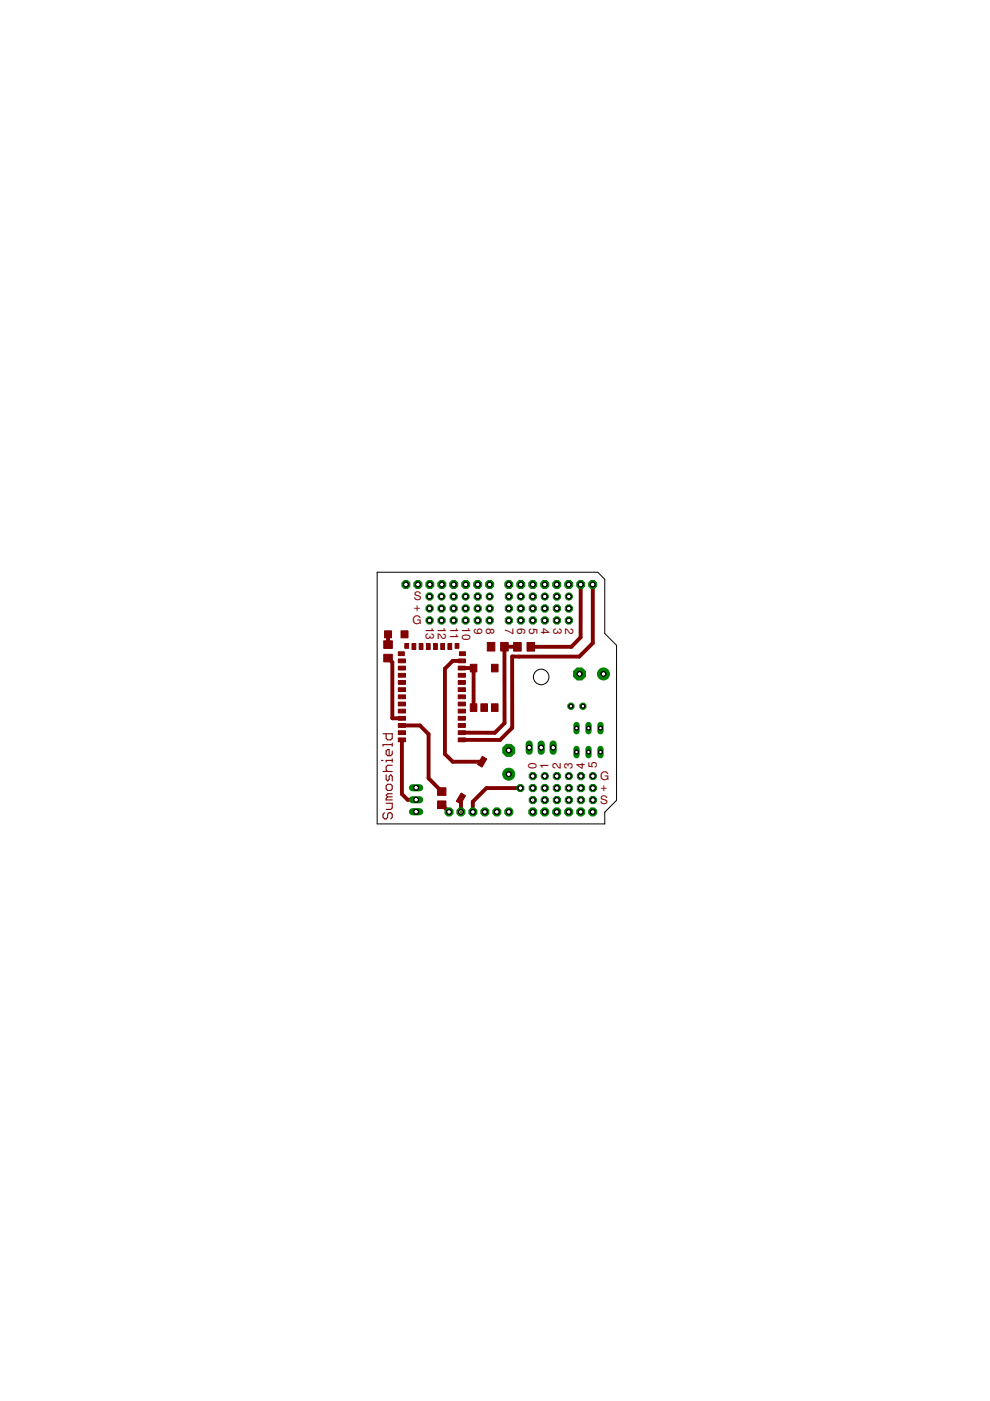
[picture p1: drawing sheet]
<svg xmlns="http://www.w3.org/2000/svg" width="210mm" height="297mm" viewBox="0 0 210 297" stroke-linecap="round" stroke-linejoin="round" font-family="sans-serif">
<defs><g id="words">
<g font-size="2.5" fill="#800000">
<text x="87.7" y="129.6">+</text>
<text x="87.7" y="127.2">S</text>
<text x="87.5" y="132.3">G</text>
<text x="90.3" y="132.9" transform="rotate(90 90.3 132.9)">13</text>
<text x="92.8" y="132.9" transform="rotate(90 92.8 132.9)">12</text>
<text x="95.4" y="132.9" transform="rotate(90 95.4 132.9)">11</text>
<text x="98" y="132.9" transform="rotate(90 98 132.9)">10</text>
<text x="100.5" y="133.2" transform="rotate(90 100.5 133.2)">9</text>
<text x="103.1" y="133.1" transform="rotate(90 103.1 133.1)">8</text>
<text x="107.1" y="133.1" transform="rotate(90 107.1 133.1)">7</text>
<text x="109.7" y="133.1" transform="rotate(90 109.7 133.1)">6</text>
<text x="112.2" y="133.2" transform="rotate(90 112.2 133.2)">5</text>
<text x="114.8" y="133.2" transform="rotate(90 114.8 133.2)">4</text>
<text x="117.3" y="133.2" transform="rotate(90 117.3 133.2)">3</text>
<text x="119.8" y="133.2" transform="rotate(90 119.8 133.2)">2</text>
<text x="113.8" y="163" transform="rotate(-90 113.8 163)">0</text>
<text x="116.3" y="163" transform="rotate(-90 116.3 163)">1</text>
<text x="118.9" y="163" transform="rotate(-90 118.9 163)">2</text>
<text x="121.4" y="163" transform="rotate(-90 121.4 163)">3</text>
<text x="124" y="163" transform="rotate(-90 124 163)">4</text>
<text x="126.5" y="162.9" transform="rotate(-90 126.5 162.9)">5</text>
<text x="127.3" y="165.5">G</text>
<text x="127.3" y="167.7">+</text>
<text x="127.3" y="170.5">S</text>
</g>
</g></defs>
<g fill="#800000" stroke="#800000" stroke-width=".23">
<path d="M81.5 172.3l-.3 .3z"/>
<path d="M81.2 172.6v.7z"/>
<path d="M81.2 173.3l.3 .3z"/>
<path d="M81.5 173.6h.4z"/>
<path d="M82.2 173.3l-.3 .3z"/>
<path d="M82.2 172.6v.7z"/>
<path d="M82.2 172.6l.3-.3z"/>
<path d="M82.5 172.3h.3z"/>
<path d="M82.8 172.3l.4 .3z"/>
<path d="M83.2 172.6v.7z"/>
<path d="M83.2 173.3l-.4 .3z"/>
<path d="M81.9 171.6h.9z"/>
<path d="M83.2 171.3l-.4 .3z"/>
<path d="M83.2 170.3v1z"/>
<path d="M81.9 170.3h1.3z"/>
<path d="M81.9 169.6h1.3z"/>
<path d="M81.9 169.3v.3z"/>
<path d="M81.9 169.3l.3-.4z"/>
<path d="M82.2 168.9h1z"/>
<path d="M81.9 168.6l.3 .3z"/>
<path d="M81.9 168.6l.3-.3z"/>
<path d="M82.2 168.3h1z"/>
<path d="M83.2 166.6v.7z"/>
<path d="M82.8 166.3l.4 .3z"/>
<path d="M82.2 166.3h.6z"/>
<path d="M82.2 166.3l-.3 .3z"/>
<path d="M81.9 166.6v.7z"/>
<path d="M81.9 167.3l.3 .3z"/>
<path d="M82.2 167.6h.6z"/>
<path d="M83.2 167.3l-.4 .3z"/>
<path d="M83.2 164.6v1z"/>
<path d="M82.8 164.3l.4 .3z"/>
<path d="M82.8 164.3l-.3 .3z"/>
<path d="M82.5 164.6v.6z"/>
<path d="M82.5 165.2l-.3 .4z"/>
<path d="M81.9 165.2l.3 .4z"/>
<path d="M81.9 164.3v.9z"/>
<path d="M81.2 163.6h2z"/>
<path d="M81.9 163.2l.3 .4z"/>
<path d="M81.9 162.6v.6z"/>
<path d="M82.2 162.3l-.3 .3z"/>
<path d="M82.2 162.3h1z"/>
<path d="M81.9 161.2v.4z"/>
<path d="M81.9 161.2h1.3z"/>
<path d="M83.2 160.9v.7z"/>
<path d="M80.9 161.2h.3z"/>
<path d="M83.2 159.2v.7z"/>
<path d="M83.2 159.9l-.4 .3z"/>
<path d="M82.2 160.2h.6z"/>
<path d="M81.9 159.9l.3 .3z"/>
<path d="M81.9 159.2v.7z"/>
<path d="M81.9 159.2l.3-.3z"/>
<path d="M82.2 158.9h.3z"/>
<path d="M82.5 158.9v1.3z"/>
<path d="M81.2 157.9v.3z"/>
<path d="M81.2 157.9h2z"/>
<path d="M83.2 157.6v.6z"/>
<path d="M81.2 155.6h2z"/>
<path d="M83.2 155.6v.9z"/>
<path d="M83.2 156.5l-.4 .4z"/>
<path d="M82.2 156.9h.6z"/>
<path d="M81.9 156.5l.3 .4z"/>
<path d="M81.9 155.6v.9z"/>
</g>
<g fill="#800000" stroke="#800000" stroke-width=".21">
<path d="M97.2 156.5h1.5v.8h-1.5z"/>
<path d="M97.2 154.9h1.5v.8h-1.5z"/>
<path d="M97.2 153.4h1.5v.8h-1.5z"/>
<path d="M97.2 151.9h1.5v.8h-1.5z"/>
<path d="M97.2 150.4h1.5v.8h-1.5z"/>
<path d="M97.2 148.9h1.5v.8h-1.5z"/>
<path d="M97.2 147.3h1.5v.8h-1.5z"/>
<path d="M97.2 145.8h1.5v.8h-1.5z"/>
<path d="M97.2 144.3h1.5v.8h-1.5z"/>
<path d="M97.2 142.8h1.5v.8h-1.5z"/>
<path d="M97.2 141.2h1.5v.8h-1.5z"/>
<path d="M97.2 139.7h1.5v.8h-1.5z"/>
<path d="M97.4 138.2h1.3v.8h-1.3z"/>
<path d="M96.5 136.4h.8v1.1h-.8z"/>
<path d="M95 136.4h.8v1.3h-.8z"/>
<path d="M93.4 136.4h.9v1.3h-.9z"/>
<path d="M91.9 136.4h.8v1.3h-.8z"/>
<path d="M90.4 136.4h.8v1.3h-.8z"/>
<path d="M88.9 136.4h.8v1.3h-.8z"/>
<path d="M87.4 136.4h.8v1.3h-.8z"/>
<path d="M85.8 136.4h.8v1.1h-.8z"/>
<path d="M84.5 138.2h1.2v.8h-1.2z"/>
<path d="M84.5 139.7h1.5v.8h-1.5z"/>
<path d="M84.5 141.2h1.5v.8h-1.5z"/>
<path d="M84.5 142.8h1.5v.8h-1.5z"/>
<path d="M84.5 144.3h1.5v.8h-1.5z"/>
<path d="M84.5 145.8h1.5v.8h-1.5z"/>
<path d="M84.5 147.3h1.5v.8h-1.5z"/>
<path d="M84.5 148.9h1.5v.8h-1.5z"/>
<path d="M84.5 150.4h1.5v.8h-1.5z"/>
<path d="M84.5 151.9h1.5v.8h-1.5z"/>
<path d="M84.5 153.4h1.5v.8h-1.5z"/>
<path d="M84.5 154.9h1.5v.8h-1.5z"/>
<path d="M84.5 156.5h1.5v.8h-1.5z"/>
<path d="M111.7 136.2h1.6v1.8h-1.6z"/>
<path d="M108.9 136.2h1.6v1.8h-1.6z"/>
<path d="M106.1 136.2h1.7v1.8h-1.7z"/>
<path d="M103.3 136.2h1.6v1.8h-1.6z"/>
<path d="M92.8 167h1.7v1.6h-1.7z"/>
<path d="M92.8 169.8h1.7v1.6h-1.7z"/>
<path d="M99.7 140.8h1.4v1.6h-1.4z"/>
<path d="M99.7 149.2h1.4v1.6h-1.4z"/>
<path d="M102 149.2h1.4v1.6h-1.4z"/>
<path d="M104.2 149.2h1.4v1.6h-1.4z"/>
<path d="M104.2 140.8h1.4v1.6h-1.4z"/>
<path d="M85 133.7h1.5v1.5h-1.5z"/>
<path d="M81.5 133.7h1.5v1.5h-1.5z"/>
<path d="M81.4 138.7h1.8v1.6h-1.8z"/>
<path d="M81.4 135.9h1.8v1.6h-1.8z"/>
<path d="M102.3 160.4l.9 .5-1 1.7-.9-.5z"/>
<path d="M97.8 168.1l.9 .6-1 1.7-.9-.5z"/>
</g>
<g fill="#800000" stroke="#800000" stroke-width=".83">
<path d="M97.9 156.9h8.1z"/>
<path d="M106 156.9l2.6-2.6z"/>
<path d="M108.6 139.2v15.1z"/>
<path d="M108.6 139.2h1.5z"/>
<path d="M110.1 139.2h12.7z"/>
<path d="M122.8 139.2l2.9-2.8z"/>
<path d="M125.7 124v12.4z"/>
<path d="M112.5 137.1h8.7z"/>
<path d="M123.1 135.1l-1.9 2z"/>
<path d="M123.1 123.9v11.2z"/>
<path d="M97.9 155.3l7 .1z"/>
<path d="M104.9 155.4l2.1-2.1z"/>
<path d="M107 137.1v16.2z"/>
<path d="M107 137.1h2.7z"/>
<path d="M85.2 153.8h3.8z"/>
<path d="M89 153.8l1.9 1.9z"/>
<path d="M90.9 165l2.8 2.8z"/>
<path d="M90.9 155.7v9.3z"/>
<path d="M93.7 170.6l1.5 1.5z"/>
<path d="M100.4 141.6v8.4z"/>
<path d="M97.9 141.6h2.5z"/>
<path d="M82.3 139.5l.9 .9z"/>
<path d="M83.2 140.4v11.9z"/>
<path d="M83.2 152.3h2z"/>
<path d="M82.3 134.5v2.2z"/>
<path d="M97.7 169.2v2.9z"/>
<path d="M100.2 170l.1 2.1z"/>
<path d="M100.2 170l2.9-2.9z"/>
<path d="M103.1 167.1h7.2z"/>
<path d="M85.2 156.9v11.5z"/>
<path d="M85.2 168.4l1.2 1.2z"/>
<path d="M86.4 169.6h1.8z"/>
<path d="M96 161.5h6.2z"/>
<path d="M94.3 159.9l1.7 1.6z"/>
<path d="M94.3 141.8v18.1z"/>
<path d="M94.3 141.8l1.7-1.7z"/>
<path d="M96 140.1h1.9z"/>
</g>
<circle cx="97.7" cy="172.1" r=".92" fill="#008000" stroke="#008000" stroke-width=".21"/>
<circle cx="97.7" cy="172.1" r=".51" fill="#fff" stroke="#000" stroke-width=".21"/>
<circle cx="100.3" cy="172.1" r=".92" fill="#008000" stroke="#008000" stroke-width=".21"/>
<circle cx="100.3" cy="172.1" r=".51" fill="#fff" stroke="#000" stroke-width=".21"/>
<circle cx="113" cy="172.1" r=".92" fill="#008000" stroke="#008000" stroke-width=".21"/>
<circle cx="113" cy="172.1" r=".51" fill="#fff" stroke="#000" stroke-width=".21"/>
<circle cx="115.5" cy="172.1" r=".92" fill="#008000" stroke="#008000" stroke-width=".21"/>
<circle cx="115.5" cy="172.1" r=".51" fill="#fff" stroke="#000" stroke-width=".21"/>
<circle cx="118" cy="172.1" r=".92" fill="#008000" stroke="#008000" stroke-width=".21"/>
<circle cx="118" cy="172.1" r=".51" fill="#fff" stroke="#000" stroke-width=".21"/>
<circle cx="120.6" cy="172.1" r=".92" fill="#008000" stroke="#008000" stroke-width=".21"/>
<circle cx="120.6" cy="172.1" r=".51" fill="#fff" stroke="#000" stroke-width=".21"/>
<circle cx="123.1" cy="172.1" r=".92" fill="#008000" stroke="#008000" stroke-width=".21"/>
<circle cx="123.1" cy="172.1" r=".51" fill="#fff" stroke="#000" stroke-width=".21"/>
<circle cx="125.7" cy="172.1" r=".92" fill="#008000" stroke="#008000" stroke-width=".21"/>
<circle cx="125.7" cy="172.1" r=".51" fill="#fff" stroke="#000" stroke-width=".21"/>
<circle cx="86.1" cy="123.9" r=".92" fill="#008000" stroke="#008000" stroke-width=".21"/>
<circle cx="86.1" cy="123.9" r=".51" fill="#fff" stroke="#000" stroke-width=".21"/>
<circle cx="125.7" cy="123.9" r=".92" fill="#008000" stroke="#008000" stroke-width=".21"/>
<circle cx="125.7" cy="123.9" r=".51" fill="#fff" stroke="#000" stroke-width=".21"/>
<circle cx="123.1" cy="123.9" r=".92" fill="#008000" stroke="#008000" stroke-width=".21"/>
<circle cx="123.1" cy="123.9" r=".51" fill="#fff" stroke="#000" stroke-width=".21"/>
<circle cx="120.6" cy="123.9" r=".92" fill="#008000" stroke="#008000" stroke-width=".21"/>
<circle cx="120.6" cy="123.9" r=".51" fill="#fff" stroke="#000" stroke-width=".21"/>
<circle cx="118" cy="123.9" r=".92" fill="#008000" stroke="#008000" stroke-width=".21"/>
<circle cx="118" cy="123.9" r=".51" fill="#fff" stroke="#000" stroke-width=".21"/>
<circle cx="115.5" cy="123.9" r=".92" fill="#008000" stroke="#008000" stroke-width=".21"/>
<circle cx="115.5" cy="123.9" r=".51" fill="#fff" stroke="#000" stroke-width=".21"/>
<circle cx="113" cy="123.9" r=".92" fill="#008000" stroke="#008000" stroke-width=".21"/>
<circle cx="113" cy="123.9" r=".51" fill="#fff" stroke="#000" stroke-width=".21"/>
<circle cx="110.4" cy="123.9" r=".92" fill="#008000" stroke="#008000" stroke-width=".21"/>
<circle cx="110.4" cy="123.9" r=".51" fill="#fff" stroke="#000" stroke-width=".21"/>
<circle cx="107.9" cy="123.9" r=".92" fill="#008000" stroke="#008000" stroke-width=".21"/>
<circle cx="107.9" cy="123.9" r=".51" fill="#fff" stroke="#000" stroke-width=".21"/>
<circle cx="103.8" cy="123.9" r=".92" fill="#008000" stroke="#008000" stroke-width=".21"/>
<circle cx="103.8" cy="123.9" r=".51" fill="#fff" stroke="#000" stroke-width=".21"/>
<circle cx="101.3" cy="123.9" r=".92" fill="#008000" stroke="#008000" stroke-width=".21"/>
<circle cx="101.3" cy="123.9" r=".51" fill="#fff" stroke="#000" stroke-width=".21"/>
<circle cx="98.7" cy="123.9" r=".92" fill="#008000" stroke="#008000" stroke-width=".21"/>
<circle cx="98.7" cy="123.9" r=".51" fill="#fff" stroke="#000" stroke-width=".21"/>
<circle cx="96.2" cy="123.9" r=".92" fill="#008000" stroke="#008000" stroke-width=".21"/>
<circle cx="96.2" cy="123.9" r=".51" fill="#fff" stroke="#000" stroke-width=".21"/>
<circle cx="93.7" cy="123.9" r=".92" fill="#008000" stroke="#008000" stroke-width=".21"/>
<circle cx="93.7" cy="123.9" r=".51" fill="#fff" stroke="#000" stroke-width=".21"/>
<circle cx="91.1" cy="123.9" r=".92" fill="#008000" stroke="#008000" stroke-width=".21"/>
<circle cx="91.1" cy="123.9" r=".51" fill="#fff" stroke="#000" stroke-width=".21"/>
<circle cx="88.6" cy="123.9" r=".92" fill="#008000" stroke="#008000" stroke-width=".21"/>
<circle cx="88.6" cy="123.9" r=".51" fill="#fff" stroke="#000" stroke-width=".21"/>
<circle cx="105.3" cy="172.1" r=".92" fill="#008000" stroke="#008000" stroke-width=".21"/>
<circle cx="105.3" cy="172.1" r=".51" fill="#fff" stroke="#000" stroke-width=".21"/>
<circle cx="102.8" cy="172.1" r=".92" fill="#008000" stroke="#008000" stroke-width=".21"/>
<circle cx="102.8" cy="172.1" r=".51" fill="#fff" stroke="#000" stroke-width=".21"/>
<circle cx="95.2" cy="172.1" r=".92" fill="#008000" stroke="#008000" stroke-width=".21"/>
<circle cx="95.2" cy="172.1" r=".51" fill="#fff" stroke="#000" stroke-width=".21"/>
<circle cx="107.9" cy="172.1" r=".92" fill="#008000" stroke="#008000" stroke-width=".21"/>
<circle cx="107.9" cy="172.1" r=".51" fill="#fff" stroke="#000" stroke-width=".21"/>
<circle cx="125.7" cy="164.5" r=".76" fill="#008000" stroke="#008000" stroke-width=".21"/>
<circle cx="125.7" cy="164.5" r=".51" fill="#fff" stroke="#000" stroke-width=".21"/>
<circle cx="125.7" cy="167.1" r=".83" fill="#008000" stroke="#008000" stroke-width=".21"/>
<circle cx="125.7" cy="167.1" r=".51" fill="#fff" stroke="#000" stroke-width=".21"/>
<circle cx="125.7" cy="169.6" r=".83" fill="#008000" stroke="#008000" stroke-width=".21"/>
<circle cx="125.7" cy="169.6" r=".51" fill="#fff" stroke="#000" stroke-width=".21"/>
<circle cx="123.2" cy="164.5" r=".83" fill="#008000" stroke="#008000" stroke-width=".21"/>
<circle cx="123.2" cy="164.5" r=".51" fill="#fff" stroke="#000" stroke-width=".21"/>
<circle cx="123.2" cy="167.1" r=".83" fill="#008000" stroke="#008000" stroke-width=".21"/>
<circle cx="123.2" cy="167.1" r=".51" fill="#fff" stroke="#000" stroke-width=".21"/>
<circle cx="123.2" cy="169.6" r=".83" fill="#008000" stroke="#008000" stroke-width=".21"/>
<circle cx="123.2" cy="169.6" r=".51" fill="#fff" stroke="#000" stroke-width=".21"/>
<circle cx="93.6" cy="126.5" r=".76" fill="#008000" stroke="#008000" stroke-width=".21"/>
<circle cx="93.6" cy="126.5" r=".51" fill="#fff" stroke="#000" stroke-width=".21"/>
<circle cx="93.6" cy="129" r=".83" fill="#008000" stroke="#008000" stroke-width=".21"/>
<circle cx="93.6" cy="129" r=".51" fill="#fff" stroke="#000" stroke-width=".21"/>
<circle cx="93.6" cy="131.5" r=".83" fill="#008000" stroke="#008000" stroke-width=".21"/>
<circle cx="93.6" cy="131.5" r=".51" fill="#fff" stroke="#000" stroke-width=".21"/>
<circle cx="91.1" cy="126.5" r=".83" fill="#008000" stroke="#008000" stroke-width=".21"/>
<circle cx="91.1" cy="126.5" r=".51" fill="#fff" stroke="#000" stroke-width=".21"/>
<circle cx="91.1" cy="129" r=".83" fill="#008000" stroke="#008000" stroke-width=".21"/>
<circle cx="91.1" cy="129" r=".51" fill="#fff" stroke="#000" stroke-width=".21"/>
<circle cx="91.1" cy="131.5" r=".83" fill="#008000" stroke="#008000" stroke-width=".21"/>
<circle cx="91.1" cy="131.5" r=".51" fill="#fff" stroke="#000" stroke-width=".21"/>
<circle cx="98.7" cy="126.5" r=".76" fill="#008000" stroke="#008000" stroke-width=".21"/>
<circle cx="98.7" cy="126.5" r=".51" fill="#fff" stroke="#000" stroke-width=".21"/>
<circle cx="98.7" cy="129" r=".83" fill="#008000" stroke="#008000" stroke-width=".21"/>
<circle cx="98.7" cy="129" r=".51" fill="#fff" stroke="#000" stroke-width=".21"/>
<circle cx="98.7" cy="131.5" r=".83" fill="#008000" stroke="#008000" stroke-width=".21"/>
<circle cx="98.7" cy="131.5" r=".51" fill="#fff" stroke="#000" stroke-width=".21"/>
<circle cx="96.2" cy="126.5" r=".83" fill="#008000" stroke="#008000" stroke-width=".21"/>
<circle cx="96.2" cy="126.5" r=".51" fill="#fff" stroke="#000" stroke-width=".21"/>
<circle cx="96.2" cy="129" r=".83" fill="#008000" stroke="#008000" stroke-width=".21"/>
<circle cx="96.2" cy="129" r=".51" fill="#fff" stroke="#000" stroke-width=".21"/>
<circle cx="96.2" cy="131.5" r=".83" fill="#008000" stroke="#008000" stroke-width=".21"/>
<circle cx="96.2" cy="131.5" r=".51" fill="#fff" stroke="#000" stroke-width=".21"/>
<circle cx="103.8" cy="126.5" r=".76" fill="#008000" stroke="#008000" stroke-width=".21"/>
<circle cx="103.8" cy="126.5" r=".51" fill="#fff" stroke="#000" stroke-width=".21"/>
<circle cx="103.8" cy="129" r=".83" fill="#008000" stroke="#008000" stroke-width=".21"/>
<circle cx="103.8" cy="129" r=".51" fill="#fff" stroke="#000" stroke-width=".21"/>
<circle cx="103.8" cy="131.5" r=".83" fill="#008000" stroke="#008000" stroke-width=".21"/>
<circle cx="103.8" cy="131.5" r=".51" fill="#fff" stroke="#000" stroke-width=".21"/>
<circle cx="101.3" cy="126.5" r=".83" fill="#008000" stroke="#008000" stroke-width=".21"/>
<circle cx="101.3" cy="126.5" r=".51" fill="#fff" stroke="#000" stroke-width=".21"/>
<circle cx="101.3" cy="129" r=".83" fill="#008000" stroke="#008000" stroke-width=".21"/>
<circle cx="101.3" cy="129" r=".51" fill="#fff" stroke="#000" stroke-width=".21"/>
<circle cx="101.3" cy="131.5" r=".83" fill="#008000" stroke="#008000" stroke-width=".21"/>
<circle cx="101.3" cy="131.5" r=".51" fill="#fff" stroke="#000" stroke-width=".21"/>
<circle cx="110.4" cy="126.5" r=".76" fill="#008000" stroke="#008000" stroke-width=".21"/>
<circle cx="110.4" cy="126.5" r=".51" fill="#fff" stroke="#000" stroke-width=".21"/>
<circle cx="110.4" cy="129" r=".83" fill="#008000" stroke="#008000" stroke-width=".21"/>
<circle cx="110.4" cy="129" r=".51" fill="#fff" stroke="#000" stroke-width=".21"/>
<circle cx="110.4" cy="131.5" r=".83" fill="#008000" stroke="#008000" stroke-width=".21"/>
<circle cx="110.4" cy="131.5" r=".51" fill="#fff" stroke="#000" stroke-width=".21"/>
<circle cx="107.9" cy="126.5" r=".83" fill="#008000" stroke="#008000" stroke-width=".21"/>
<circle cx="107.9" cy="126.5" r=".51" fill="#fff" stroke="#000" stroke-width=".21"/>
<circle cx="107.9" cy="129" r=".83" fill="#008000" stroke="#008000" stroke-width=".21"/>
<circle cx="107.9" cy="129" r=".51" fill="#fff" stroke="#000" stroke-width=".21"/>
<circle cx="107.9" cy="131.5" r=".83" fill="#008000" stroke="#008000" stroke-width=".21"/>
<circle cx="107.9" cy="131.5" r=".51" fill="#fff" stroke="#000" stroke-width=".21"/>
<circle cx="115.5" cy="126.5" r=".76" fill="#008000" stroke="#008000" stroke-width=".21"/>
<circle cx="115.5" cy="126.5" r=".51" fill="#fff" stroke="#000" stroke-width=".21"/>
<circle cx="115.5" cy="129" r=".83" fill="#008000" stroke="#008000" stroke-width=".21"/>
<circle cx="115.5" cy="129" r=".51" fill="#fff" stroke="#000" stroke-width=".21"/>
<circle cx="115.5" cy="131.5" r=".83" fill="#008000" stroke="#008000" stroke-width=".21"/>
<circle cx="115.5" cy="131.5" r=".51" fill="#fff" stroke="#000" stroke-width=".21"/>
<circle cx="113" cy="126.5" r=".83" fill="#008000" stroke="#008000" stroke-width=".21"/>
<circle cx="113" cy="126.5" r=".51" fill="#fff" stroke="#000" stroke-width=".21"/>
<circle cx="113" cy="129" r=".83" fill="#008000" stroke="#008000" stroke-width=".21"/>
<circle cx="113" cy="129" r=".51" fill="#fff" stroke="#000" stroke-width=".21"/>
<circle cx="113" cy="131.5" r=".83" fill="#008000" stroke="#008000" stroke-width=".21"/>
<circle cx="113" cy="131.5" r=".51" fill="#fff" stroke="#000" stroke-width=".21"/>
<circle cx="120.6" cy="126.5" r=".76" fill="#008000" stroke="#008000" stroke-width=".21"/>
<circle cx="120.6" cy="126.5" r=".51" fill="#fff" stroke="#000" stroke-width=".21"/>
<circle cx="120.6" cy="129" r=".83" fill="#008000" stroke="#008000" stroke-width=".21"/>
<circle cx="120.6" cy="129" r=".51" fill="#fff" stroke="#000" stroke-width=".21"/>
<circle cx="120.6" cy="131.5" r=".83" fill="#008000" stroke="#008000" stroke-width=".21"/>
<circle cx="120.6" cy="131.5" r=".51" fill="#fff" stroke="#000" stroke-width=".21"/>
<circle cx="118.1" cy="126.5" r=".83" fill="#008000" stroke="#008000" stroke-width=".21"/>
<circle cx="118.1" cy="126.5" r=".51" fill="#fff" stroke="#000" stroke-width=".21"/>
<circle cx="118.1" cy="129" r=".83" fill="#008000" stroke="#008000" stroke-width=".21"/>
<circle cx="118.1" cy="129" r=".51" fill="#fff" stroke="#000" stroke-width=".21"/>
<circle cx="118.1" cy="131.5" r=".83" fill="#008000" stroke="#008000" stroke-width=".21"/>
<circle cx="118.1" cy="131.5" r=".51" fill="#fff" stroke="#000" stroke-width=".21"/>
<circle cx="128" cy="142.9" r="1.27" fill="#008000" stroke="#008000" stroke-width=".21"/>
<circle cx="128" cy="142.9" r=".51" fill="#fff" stroke="#000" stroke-width=".21"/>
<circle cx="122.9" cy="142.9" r="1.38" fill="#008000" stroke="#008000" stroke-width=".21"/>
<circle cx="122.9" cy="142.9" r=".51" fill="#fff" stroke="#000" stroke-width=".21"/>
<circle cx="107.9" cy="164.1" r="1.27" fill="#008000" stroke="#008000" stroke-width=".21"/>
<circle cx="107.9" cy="164.1" r=".51" fill="#fff" stroke="#000" stroke-width=".21"/>
<circle cx="107.9" cy="159.1" r="1.38" fill="#008000" stroke="#008000" stroke-width=".21"/>
<circle cx="107.9" cy="159.1" r=".51" fill="#fff" stroke="#000" stroke-width=".21"/>
<path d="M112.2 157.8v1.5z" fill="#008000" stroke="#008000" stroke-width="1.5"/>
<circle cx="112.2" cy="158.5" r=".51" fill="#fff" stroke="#000" stroke-width=".21"/>
<path d="M114.7 157.8v1.5z" fill="#008000" stroke="#008000" stroke-width="1.5"/>
<circle cx="114.7" cy="158.5" r=".51" fill="#fff" stroke="#000" stroke-width=".21"/>
<path d="M117.3 157.8v1.5z" fill="#008000" stroke="#008000" stroke-width="1.5"/>
<circle cx="117.3" cy="158.5" r=".51" fill="#fff" stroke="#000" stroke-width=".21"/>
<circle cx="120.6" cy="164.5" r=".76" fill="#008000" stroke="#008000" stroke-width=".21"/>
<circle cx="120.6" cy="164.5" r=".51" fill="#fff" stroke="#000" stroke-width=".21"/>
<circle cx="120.6" cy="167.1" r=".83" fill="#008000" stroke="#008000" stroke-width=".21"/>
<circle cx="120.6" cy="167.1" r=".51" fill="#fff" stroke="#000" stroke-width=".21"/>
<circle cx="120.6" cy="169.6" r=".83" fill="#008000" stroke="#008000" stroke-width=".21"/>
<circle cx="120.6" cy="169.6" r=".51" fill="#fff" stroke="#000" stroke-width=".21"/>
<circle cx="118.1" cy="164.5" r=".83" fill="#008000" stroke="#008000" stroke-width=".21"/>
<circle cx="118.1" cy="164.5" r=".51" fill="#fff" stroke="#000" stroke-width=".21"/>
<circle cx="118.1" cy="167.1" r=".83" fill="#008000" stroke="#008000" stroke-width=".21"/>
<circle cx="118.1" cy="167.1" r=".51" fill="#fff" stroke="#000" stroke-width=".21"/>
<circle cx="118.1" cy="169.6" r=".83" fill="#008000" stroke="#008000" stroke-width=".21"/>
<circle cx="118.1" cy="169.6" r=".51" fill="#fff" stroke="#000" stroke-width=".21"/>
<circle cx="115.5" cy="164.5" r=".76" fill="#008000" stroke="#008000" stroke-width=".21"/>
<circle cx="115.5" cy="164.5" r=".51" fill="#fff" stroke="#000" stroke-width=".21"/>
<circle cx="115.5" cy="167.1" r=".83" fill="#008000" stroke="#008000" stroke-width=".21"/>
<circle cx="115.5" cy="167.1" r=".51" fill="#fff" stroke="#000" stroke-width=".21"/>
<circle cx="115.5" cy="169.6" r=".83" fill="#008000" stroke="#008000" stroke-width=".21"/>
<circle cx="115.5" cy="169.6" r=".51" fill="#fff" stroke="#000" stroke-width=".21"/>
<circle cx="113" cy="164.5" r=".83" fill="#008000" stroke="#008000" stroke-width=".21"/>
<circle cx="113" cy="164.5" r=".51" fill="#fff" stroke="#000" stroke-width=".21"/>
<circle cx="113" cy="167.1" r=".83" fill="#008000" stroke="#008000" stroke-width=".21"/>
<circle cx="113" cy="167.1" r=".51" fill="#fff" stroke="#000" stroke-width=".21"/>
<circle cx="113" cy="169.6" r=".83" fill="#008000" stroke="#008000" stroke-width=".21"/>
<circle cx="113" cy="169.6" r=".51" fill="#fff" stroke="#000" stroke-width=".21"/>
<path d="M87.5 167h1.5z" fill="#008000" stroke="#008000" stroke-width="1.5"/>
<circle cx="88.2" cy="167" r=".51" fill="#fff" stroke="#000" stroke-width=".21"/>
<path d="M87.5 169.6h1.5z" fill="#008000" stroke="#008000" stroke-width="1.5"/>
<circle cx="88.2" cy="169.6" r=".51" fill="#fff" stroke="#000" stroke-width=".21"/>
<path d="M87.5 172.1h1.5z" fill="#008000" stroke="#008000" stroke-width="1.5"/>
<circle cx="88.2" cy="172.1" r=".51" fill="#fff" stroke="#000" stroke-width=".21"/>
<path d="M124.8 153.7v1.3z" fill="#008000" stroke="#008000" stroke-width="1.3"/>
<circle cx="124.8" cy="154.4" r=".4" fill="#fff" stroke="#000" stroke-width=".21"/>
<path d="M122.2 153.7v1.3z" fill="#008000" stroke="#008000" stroke-width="1.3"/>
<circle cx="122.2" cy="154.4" r=".4" fill="#fff" stroke="#000" stroke-width=".21"/>
<path d="M127.3 153.7v1.3z" fill="#008000" stroke="#008000" stroke-width="1.3"/>
<circle cx="127.3" cy="154.4" r=".4" fill="#fff" stroke="#000" stroke-width=".21"/>
<path d="M122.2 158.8v1.3z" fill="#008000" stroke="#008000" stroke-width="1.3"/>
<circle cx="122.2" cy="159.4" r=".4" fill="#fff" stroke="#000" stroke-width=".21"/>
<path d="M124.8 158.8v1.3z" fill="#008000" stroke="#008000" stroke-width="1.3"/>
<circle cx="124.8" cy="159.4" r=".4" fill="#fff" stroke="#000" stroke-width=".21"/>
<path d="M127.3 158.8v1.3z" fill="#008000" stroke="#008000" stroke-width="1.3"/>
<circle cx="127.3" cy="159.4" r=".4" fill="#fff" stroke="#000" stroke-width=".21"/>
<circle cx="123.6" cy="149.7" r=".71" fill="#008000" stroke="#008000" stroke-width=".21"/>
<circle cx="123.6" cy="149.7" r=".4" fill="#fff" stroke="#000" stroke-width=".21"/>
<circle cx="121.1" cy="149.7" r=".71" fill="#008000" stroke="#008000" stroke-width=".21"/>
<circle cx="121.1" cy="149.7" r=".4" fill="#fff" stroke="#000" stroke-width=".21"/>
<circle cx="110.3" cy="167.1" r=".8" fill="#008000" stroke="#008000" stroke-width=".21"/>
<circle cx="110.3" cy="167.1" r=".51" fill="#fff" stroke="#000" stroke-width=".21"/>
<g fill="#808000" stroke="#808000" stroke-width=".21">
<path d="M97.2 172.7l1.1-1.1z"/>
<path d="M97.2 171.6l1.1 1.1z"/>
</g>
<g fill="none" stroke="#000" stroke-width=".21">
<circle cx="86.1" cy="123.9" r=".51"/>
<circle cx="88.6" cy="123.9" r=".51"/>
<circle cx="91.1" cy="129" r=".51"/>
<circle cx="91.1" cy="131.5" r=".51"/>
<circle cx="91.1" cy="126.5" r=".51"/>
<circle cx="91.1" cy="123.9" r=".51"/>
<circle cx="93.6" cy="131.5" r=".51"/>
<circle cx="93.6" cy="126.5" r=".51"/>
<circle cx="93.6" cy="129" r=".51"/>
<circle cx="93.7" cy="123.9" r=".51"/>
<circle cx="96.2" cy="129" r=".51"/>
<circle cx="96.2" cy="131.5" r=".51"/>
<circle cx="96.2" cy="126.5" r=".51"/>
<circle cx="96.2" cy="123.9" r=".51"/>
<circle cx="98.7" cy="131.5" r=".51"/>
<circle cx="98.7" cy="126.5" r=".51"/>
<circle cx="98.7" cy="129" r=".51"/>
<circle cx="98.8" cy="123.9" r=".51"/>
<circle cx="101.3" cy="126.5" r=".51"/>
<circle cx="101.3" cy="129" r=".51"/>
<circle cx="101.3" cy="131.5" r=".51"/>
<circle cx="101.3" cy="123.9" r=".51"/>
<circle cx="103.8" cy="123.9" r=".51"/>
<circle cx="103.8" cy="131.5" r=".51"/>
<circle cx="103.8" cy="126.5" r=".51"/>
<circle cx="103.8" cy="129" r=".51"/>
<circle cx="107.9" cy="126.5" r=".51"/>
<circle cx="107.9" cy="129" r=".51"/>
<circle cx="107.9" cy="123.9" r=".51"/>
<circle cx="107.9" cy="131.5" r=".51"/>
<circle cx="110.4" cy="131.5" r=".51"/>
<circle cx="110.4" cy="126.5" r=".51"/>
<circle cx="110.4" cy="123.9" r=".51"/>
<circle cx="110.4" cy="129" r=".51"/>
<circle cx="113" cy="129" r=".51"/>
<circle cx="113" cy="131.5" r=".51"/>
<circle cx="113" cy="126.5" r=".51"/>
<circle cx="113" cy="123.9" r=".51"/>
<circle cx="115.5" cy="123.9" r=".51"/>
<circle cx="115.5" cy="131.5" r=".51"/>
<circle cx="115.5" cy="126.5" r=".51"/>
<circle cx="115.5" cy="129" r=".51"/>
<circle cx="118" cy="123.9" r=".51"/>
<circle cx="118.1" cy="129" r=".51"/>
<circle cx="118.1" cy="126.5" r=".51"/>
<circle cx="118.1" cy="131.5" r=".51"/>
<circle cx="120.6" cy="123.9" r=".51"/>
<circle cx="120.6" cy="131.5" r=".51"/>
<circle cx="120.6" cy="126.5" r=".51"/>
<circle cx="120.6" cy="129" r=".51"/>
<circle cx="123.1" cy="123.9" r=".51"/>
<circle cx="125.7" cy="123.9" r=".51"/>
<circle cx="107.9" cy="159.1" r=".51"/>
<circle cx="112.2" cy="158.5" r=".51"/>
<circle cx="114.7" cy="143.5" r="1.65"/>
<circle cx="114.7" cy="158.5" r=".51"/>
<circle cx="117.3" cy="158.5" r=".51"/>
<circle cx="121.1" cy="149.7" r=".4"/>
<circle cx="122.2" cy="159.4" r=".4"/>
<circle cx="122.2" cy="154.4" r=".4"/>
<circle cx="122.9" cy="142.9" r=".51"/>
<circle cx="123.6" cy="149.7" r=".4"/>
<circle cx="124.8" cy="159.4" r=".4"/>
<circle cx="124.8" cy="154.4" r=".4"/>
<circle cx="127.3" cy="159.4" r=".4"/>
<circle cx="127.3" cy="154.4" r=".4"/>
<circle cx="128" cy="142.9" r=".51"/>
<circle cx="88.2" cy="169.6" r=".51"/>
<circle cx="88.2" cy="167" r=".51"/>
<circle cx="88.2" cy="172.1" r=".51"/>
<circle cx="95.2" cy="172.1" r=".51"/>
<circle cx="97.7" cy="172.1" r=".51"/>
<circle cx="100.3" cy="172.1" r=".51"/>
<circle cx="102.8" cy="172.1" r=".51"/>
<circle cx="105.3" cy="172.1" r=".51"/>
<circle cx="107.9" cy="164.1" r=".51"/>
<circle cx="107.9" cy="172.1" r=".51"/>
<circle cx="110.3" cy="167.1" r=".51"/>
<circle cx="113" cy="169.6" r=".51"/>
<circle cx="113" cy="167.1" r=".51"/>
<circle cx="113" cy="172.1" r=".51"/>
<circle cx="113" cy="164.5" r=".51"/>
<circle cx="115.5" cy="169.6" r=".51"/>
<circle cx="115.5" cy="167.1" r=".51"/>
<circle cx="115.5" cy="164.5" r=".51"/>
<circle cx="115.5" cy="172.1" r=".51"/>
<circle cx="118" cy="172.1" r=".51"/>
<circle cx="118.1" cy="169.6" r=".51"/>
<circle cx="118.1" cy="167.1" r=".51"/>
<circle cx="118.1" cy="164.5" r=".51"/>
<circle cx="120.6" cy="172.1" r=".51"/>
<circle cx="120.6" cy="167.1" r=".51"/>
<circle cx="120.6" cy="164.5" r=".51"/>
<circle cx="120.6" cy="169.6" r=".51"/>
<circle cx="123.1" cy="172.1" r=".51"/>
<circle cx="123.2" cy="169.6" r=".51"/>
<circle cx="123.2" cy="164.5" r=".51"/>
<circle cx="123.2" cy="167.1" r=".51"/>
<circle cx="125.7" cy="172.1" r=".51"/>
<circle cx="125.7" cy="164.5" r=".51"/>
<circle cx="125.7" cy="169.6" r=".51"/>
<circle cx="125.7" cy="167.1" r=".51"/>
</g>
<path d="M80 121.3v53.4zM80 121.3h46.7zM128.2 122.8v11.5zM126.7 121.3l1.5 1.5zM128.2 134.3l2.5 2.5zM80 174.7h48.2zM128.2 172.2v2.5zM128.2 172.2l2.5-2.5zM130.7 136.8v32.9z" fill="#000" stroke="#000" stroke-width=".21"/>
<use href="#words"/>
</svg>
